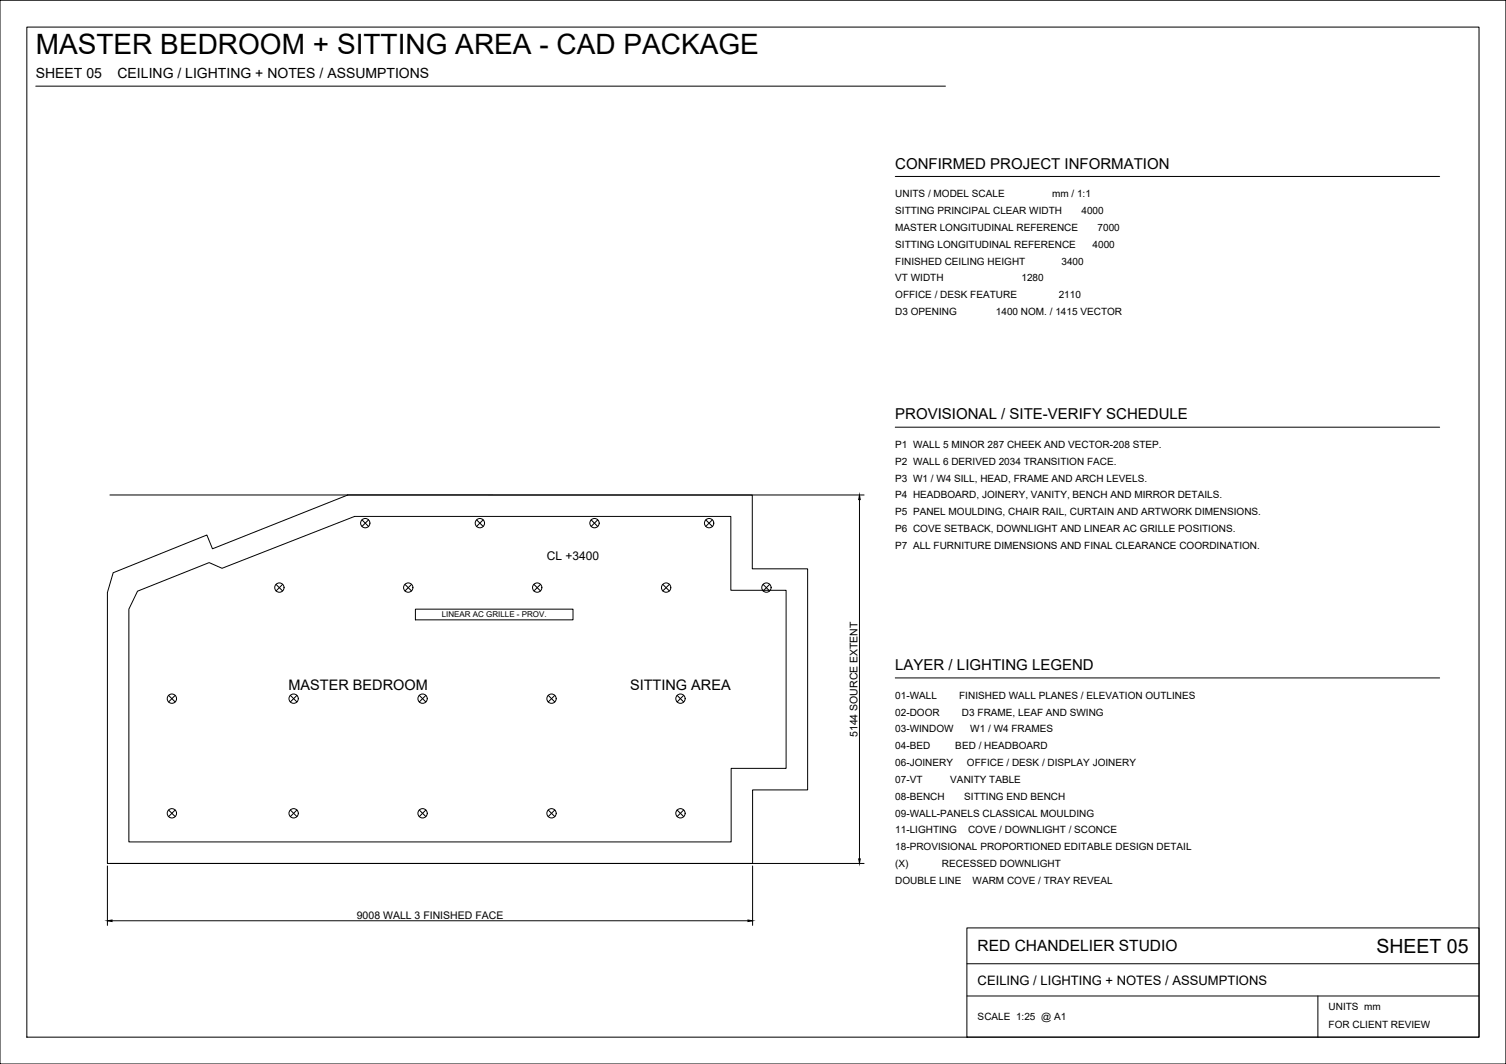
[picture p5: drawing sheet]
<svg xmlns="http://www.w3.org/2000/svg" width="841mm" height="594mm" viewBox="0 0 841 594" stroke-linecap="round" stroke-linejoin="round" font-family="sans-serif">
<defs><g id="words">
<text font-size="15.6" x="20" y="30">MASTER BEDROOM + SITTING AREA - CAD PACKAGE</text>
<text font-size="10.9" x="769" y="532">SHEET 05</text>
<text font-size="8.7" x="546" y="531">RED CHANDELIER STUDIO</text>
<g font-size="8.4">
<text x="500" y="94">CONFIRMED PROJECT INFORMATION</text>
<text x="500" y="234">PROVISIONAL / SITE-VERIFY SCHEDULE</text>
<text x="500" y="374">LAYER / LIGHTING LEGEND</text>
</g>
<g font-size="8.1">
<text x="161" y="385">MASTER BEDROOM</text>
<text x="352" y="385">SITTING AREA</text>
</g>
<g font-size="7.8">
<text x="20" y="43">SHEET 05</text>
<text x="66" y="43">CEILING / LIGHTING + NOTES / ASSUMPTIONS</text>
</g>
<text font-size="7.3" x="546" y="550">CEILING / LIGHTING + NOTES / ASSUMPTIONS</text>
<text font-size="6.7" x="305" y="313">CL +3400</text>
<g font-size="5.9">
<text x="479" y="412" transform="rotate(-90 479 412)">5144 SOURCE EXTENT</text>
<text x="199" y="513">9008 WALL 3 FINISHED FACE</text>
</g>
<g font-size="5.6">
<text x="500" y="110">UNITS / MODEL SCALE</text>
<text x="588" y="110">mm / 1:1</text>
<text x="500" y="120">SITTING PRINCIPAL CLEAR WIDTH</text>
<text x="604" y="120">4000</text>
<text x="500" y="129">MASTER LONGITUDINAL REFERENCE</text>
<text x="613" y="129">7000</text>
<text x="500" y="138">SITTING LONGITUDINAL REFERENCE</text>
<text x="610" y="138">4000</text>
<text x="500" y="148">FINISHED CEILING HEIGHT</text>
<text x="593" y="148">3400</text>
<text x="500" y="157">VT WIDTH</text>
<text x="570" y="157">1280</text>
<text x="500" y="167">OFFICE / DESK FEATURE</text>
<text x="591" y="167">2110</text>
<text x="500" y="176">D3 OPENING</text>
<text x="556" y="176">1400 NOM. / 1415 VECTOR</text>
<text x="500" y="250">P1 WALL 5 MINOR 287 CHEEK AND VECTOR-208 STEP.</text>
<text x="500" y="260">P2 WALL 6 DERIVED 2034 TRANSITION FACE.</text>
<text x="500" y="269">P3 W1 / W4 SILL, HEAD, FRAME AND ARCH LEVELS.</text>
<text x="500" y="278">P4 HEADBOARD, JOINERY, VANITY, BENCH AND MIRROR DETAILS.</text>
<text x="500" y="288">P5 PANEL MOULDING, CHAIR RAIL, CURTAIN AND ARTWORK DIMENSIONS.</text>
<text x="500" y="297">P6 COVE SETBACK, DOWNLIGHT AND LINEAR AC GRILLE POSITIONS.</text>
<text x="500" y="307">P7 ALL FURNITURE DIMENSIONS AND FINAL CLEARANCE COORDINATION.</text>
<text x="500" y="390">01-WALL</text>
<text x="536" y="390">FINISHED WALL PLANES / ELEVATION OUTLINES</text>
<text x="500" y="400">02-DOOR</text>
<text x="537" y="400">D3 FRAME, LEAF AND SWING</text>
<text x="500" y="409">03-WINDOW</text>
<text x="542" y="409">W1 / W4 FRAMES</text>
<text x="500" y="418">04-BED</text>
<text x="534" y="418">BED / HEADBOARD</text>
<text x="500" y="428">06-JOINERY</text>
<text x="540" y="428">OFFICE / DESK / DISPLAY JOINERY</text>
<text x="500" y="437">07-VT</text>
<text x="531" y="437">VANITY TABLE</text>
<text x="500" y="447">08-BENCH</text>
<text x="538" y="447">SITTING END BENCH</text>
<text x="500" y="456">09-WALL-PANELS CLASSICAL MOULDING</text>
<text x="500" y="465">11-LIGHTING</text>
<text x="541" y="465">COVE / DOWNLIGHT / SCONCE</text>
<text x="500" y="475">18-PROVISIONAL PROPORTIONED EDITABLE DESIGN DETAIL</text>
<text x="500" y="484">(X)</text>
<text x="526" y="484">RECESSED DOWNLIGHT</text>
<text x="500" y="493">DOUBLE LINE</text>
<text x="543" y="493">WARM COVE / TRAY REVEAL</text>
<text x="546" y="569">SCALE 1:25 @ A1</text>
<text x="742" y="564">UNITS mm</text>
<text x="742" y="574">FOR CLIENT REVIEW</text>
</g>
<text font-size="4.5" x="247" y="345">LINEAR AC GRILLE - PROV.</text>
</g></defs>
<!-- layer: 20-SHEET-BORDER -->
<path d="M0 0h841v594h-841zM15 15h811v564h-811zM20 48h508M500 99h304M500 239h304M500 379h304M540 518h286v61h-286zM540 538h286M540 556h286M736 556v23" fill="none" stroke="#000" stroke-width=".56"/>
<!-- layer: 12-CEILING -->
<path d="M63 320l53-21 3 7 75-30h226v42h31v123h-31v41h-360v-151zM232 340h88v6h-88z" fill="none" stroke="#000" stroke-width=".56"/>
<!-- layer: 11-LIGHTING -->
<g fill="none" stroke="#000" stroke-width=".56">
<path d="M202 290l4 4M206 290l-4 4M266 290l4 4M270 290l-4 4M330 290l4 4M334 290l-4 4M394 290l4 4M398 290l-4 4M77 330l40-16 7 3 74-29h210v42h31v99h-31v41h-336v-130zM154 326l4 4M158 326l-4 4M226 326l4 4"/>
<path d="M230 326l-4 4M298 326l4 4M302 326l-4 4M370 326l4 4M374 326l-4 4M426 326l4 4M430 326l-4 4M94 388l4 4M98 388l-4 4M162 388l4 4M166 388l-4 4M234 388l4 4"/>
<path d="M238 388l-4 4M306 388l4 4M310 388l-4 4M378 388l4 4M382 388l-4 4M94 452l4 4M98 452l-4 4M162 452l4 4M166 452l-4 4M234 452l4 4M238 452l-4 4M306 452l4 4"/>
<path d="M310 452l-4 4M378 452l4 4M382 452l-4 4"/>
<circle cx="204" cy="292" r="2.6"/>
<circle cx="268" cy="292" r="2.6"/>
<circle cx="332" cy="292" r="2.6"/>
<circle cx="396" cy="292" r="2.6"/>
<circle cx="156" cy="328" r="2.6"/>
<circle cx="228" cy="328" r="2.6"/>
<circle cx="300" cy="328" r="2.6"/>
<circle cx="372" cy="328" r="2.6"/>
<circle cx="428" cy="328" r="2.6"/>
<circle cx="96" cy="390" r="2.6"/>
<circle cx="164" cy="390" r="2.6"/>
<circle cx="236" cy="390" r="2.6"/>
<circle cx="308" cy="390" r="2.6"/>
<circle cx="380" cy="390" r="2.6"/>
<circle cx="96" cy="454" r="2.6"/>
<circle cx="164" cy="454" r="2.6"/>
<circle cx="236" cy="454" r="2.6"/>
<circle cx="308" cy="454" r="2.6"/>
<circle cx="380" cy="454" r="2.6"/>
</g>
<!-- layer: 13-DIMENSIONS -->
<path d="M61 276h422M480 279v201M60 484v33M61 482h422M420 484v33M63 514h355" fill="none" stroke="#000" stroke-width=".56"/>
<path d="M480 276v3zM480 480v2zM60 514h3v1zM418 514h2l-2 1z" fill="#000" stroke="#000" stroke-width=".56"/>
<use href="#words"/>
</svg>
